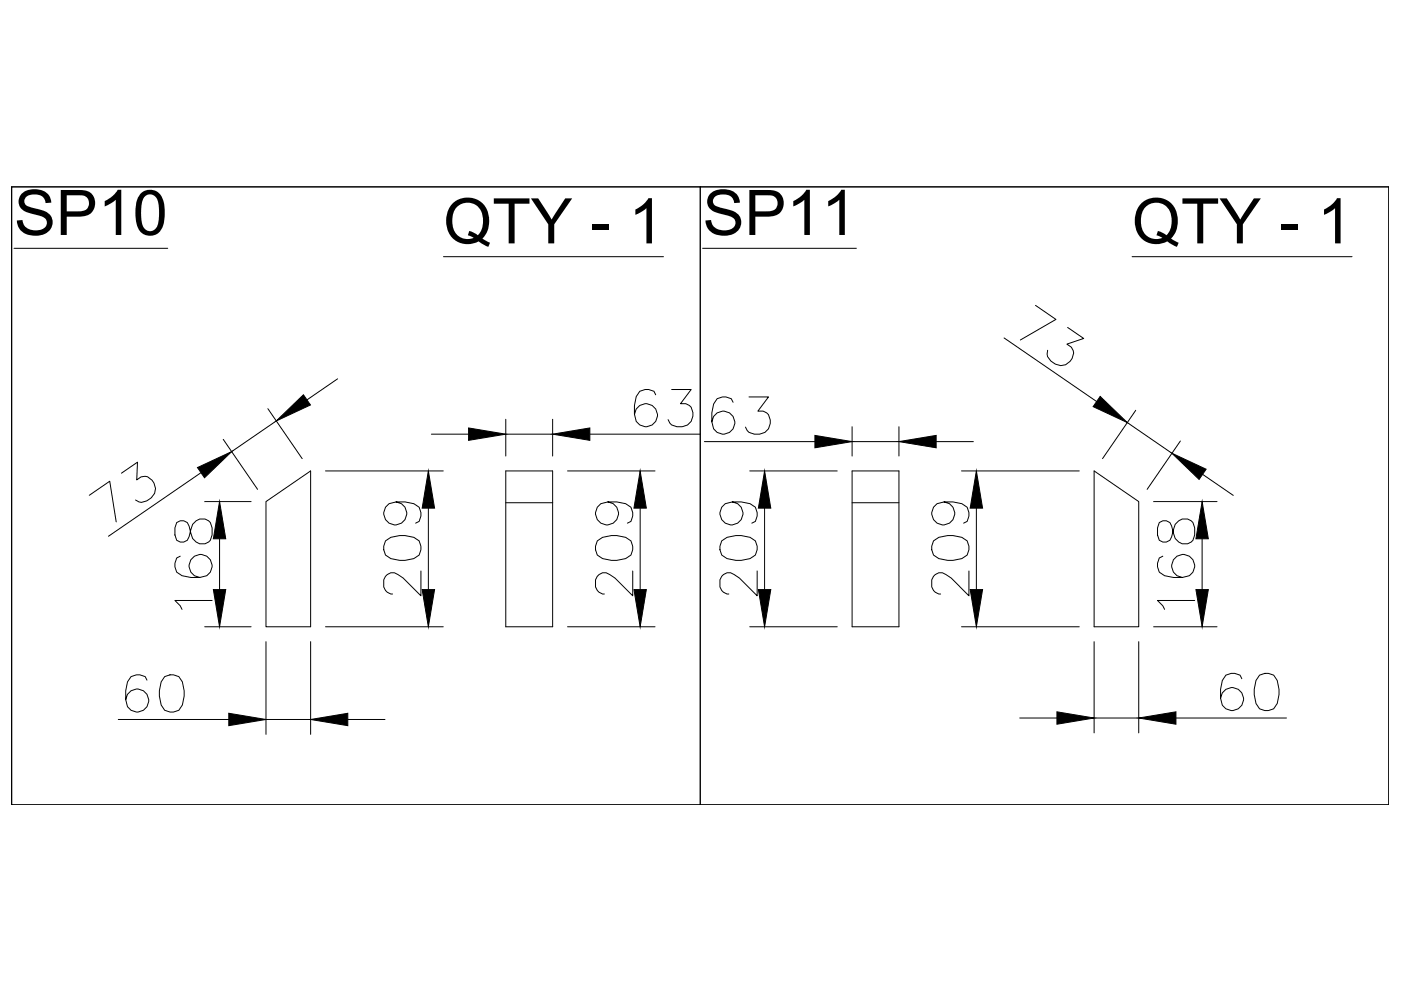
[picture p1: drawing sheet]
<svg xmlns="http://www.w3.org/2000/svg" width="594mm" height="420mm" viewBox="0 0 594 420" stroke-linecap="round" stroke-linejoin="round" font-family="sans-serif">
<defs><g id="words">
<g font-size="26.7">
<text x="5.9" y="99.6">SP10</text>
<text x="297.9" y="99.6">SP11</text>
<text x="188" y="103.2">QTY - 1</text>
<text x="480" y="103.2">QTY - 1</text>
</g>
</g></defs>
<!-- layer: 0 -->
<g fill="none" stroke="#000" stroke-width=".42">
<path d="M4.9 79.2h292v262h-292v-262h584v262h-584zM296.9 79.2h292v262h-292zM588.9 79.2h.1M5.9 105.3h65.2M188 108.8h93.3M297.9 105.3h65.2M480 108.8h93.3M439.1 129.5l8.7 5.9-15.2 8.8M452.7 138.8l6.8 4.7-7.1 2.4a4.3 4.3 0 0 1 1.4 7.3 5.3 5.3 0 0 1-8.2-.1l-1.4-1.9-.2-1 .2-1.7M425.8 143.3l39.2 26.9M113.6 173.3l14.5 21.2M117.2 178.5l-19 13"/>
<path d="M143.2 160.6l-13 8.9M214.5 177.8v15.6M234.3 177.8v15.6M278.1 167.4l-.8-1.5-2.3-.8h-1.5l-2.2 .8-1.5 2.2-.8 3.8v3.8l.8 3a4.9 4.9 0 0 0 7.9 .5 4.9 4.9 0 0 0-1.9-7.7 4.9 4.9 0 0 0-6.8 4.2M284.8 165.1h8.3l-4.5 6.1a4.3 4.3 0 0 1 5.2 5.2 5.8 5.8 0 0 1-9.7 3l-.8-1.5M310.9 170.6l-.8-1.6-2.3-.7h-1.5l-2.2 .7-1.5 2.3-.8 3.8v3.7l.8 3a4.9 4.9 0 0 0 7.9 .5 4.9 4.9 0 0 0-1.9-7.6 4.9 4.9 0 0 0-6.8 4.1M317.6 168.3h8.3l-4.5 6a4.3 4.3 0 0 1 5.2 5.3 5.8 5.8 0 0 1-9.7 3l-.8-1.5M478 179.2l18.9 13M481.6 174l-14.1 20.5M94.7 186.3l14.5 21.2M138 199.7h49.9M182.9 184.1h15.8"/>
<path d="M214.5 199.7h19.8v66h-19.8zM214.5 184.1h19.8M240.7 199.7h37.1M250.1 184.1h46.9M298.7 187.2h46.9M317.9 199.7h37.1M361.3 199.7h19.9v66h-19.9zM361.3 180.9v12.5M361.3 187.2h19.9M381.2 180.9v12.5M397 187.2h15.7M407.7 199.7h49.9"/>
<path d="M463.9 199.7l19 13v53h-19zM500.5 187l-14.1 20.5M37.9 210l8.6-6 2.8 17.3M51.5 200.6l6.8-4.6-.3 7.5a4.3 4.3 0 0 1 7.3 1.3 5.8 5.8 0 0 1-6.4 8l-1.4-.8M85.2 200.4l-39.2 27M86.8 212.7h19.7M112.8 212.7l18.9-13v66h-18.9zM168 212.8a4.9 4.9 0 0 1 4.1 6.7 4.9 4.9 0 0 1-7.6 1.9 4.9 4.9 0 0 1 .5-7.8l3-.8h3.7l3.8 .8 2.2 1.5 .8 2.2v1.5l-.8 2.3-1.5 .7M181.6 215.4v34.6M214.5 213.1h19.8M257.8 212.8a4.9 4.9 0 0 1 4.1 6.7 4.9 4.9 0 0 1-7.6 1.9 4.9 4.9 0 0 1 .5-7.8l3-.8h3.7l3.8 .8 2.2 1.5 .8 2.2v1.5l-.8 2.3-1.5 .7M271.4 215.4v34.6"/>
<path d="M310.5 212.8a4.9 4.9 0 0 1 4.2 6.7 4.9 4.9 0 0 1-7.7 1.9 4.9 4.9 0 0 1 .5-7.8l3-.8h3.8l3.8 .8 2.2 1.5 .8 2.2v1.5l-.8 2.3-1.5 .7M324.2 215.4v34.6M361.3 213.1h19.9M400.4 212.8a4.9 4.9 0 0 1 4.1 6.7 4.9 4.9 0 0 1-7.7 1.9 4.9 4.9 0 0 1 .5-7.8l3.1-.8h3.7l3.8 .8 2.2 1.5 .8 2.2v1.5l-.8 2.3-1.5 .7M414 215.4v34.6M489.2 212.7h26.9M509.9 201.1l13.1 8.9M74.9 221.6l-.7 2.2v3l.7 2.3a3.2 3.2 0 0 0 5.3-1.5l.7-3a4.7 4.7 0 0 1 3.1-4.4 4.7 4.7 0 0 1 5.2 1.4 7.3 7.3 0 0 1-.8 8.2 4.8 4.8 0 0 1-7.5-3.7l-.7-3a3.2 3.2 0 0 0-5.3-1.5zM76.4 235.8l-1.5 .8-.7 2.2v1.5l.7 2.3 2.3 1.5 3.7 .7h3.8l3-.7a4.9 4.9 0 0 0 .5-7.9 4.9 4.9 0 0 0-7.7 1.9 4.9 4.9 0 0 0 4.2 6.7M93.1 228.4v21.6M163.5 229.3l2.2-1.5 3.8-.7h2.2l3.8 .7 2.2 1.5 .8 2.3v1.5l-.8 2.2-2.2 1.5-3.8 .8h-2.2l-3.8-.8-2.2-1.5-.8-2.2v-1.5zM253.3 229.3l2.2-1.5 3.8-.7h2.2l3.8 .7 2.2 1.5 .8 2.3v1.5l-.8 2.2-2.2 1.5-3.8 .8h-2.2l-3.8-.8-2.2-1.5-.8-2.2v-1.5z"/>
<path d="M306 229.3l2.3-1.5 3.7-.7h2.3l3.8 .7 2.2 1.5 .8 2.3v1.5l-.8 2.2-2.2 1.5-3.8 .8h-2.3l-3.7-.8-2.3-1.5-.7-2.2v-1.5zM395.8 229.3l2.3-1.5 3.8-.7h2.2l3.8 .7 2.2 1.5 .8 2.3v1.5l-.8 2.2-2.2 1.5-3.8 .8h-2.2l-3.8-.8-2.3-1.5-.7-2.2v-1.5zM491.6 221.6l-.8 2.2v3l.8 2.3a3.2 3.2 0 0 0 5.2-1.5l.8-3a4.7 4.7 0 0 1 3.1-4.4 4.7 4.7 0 0 1 5.1 1.4 7.3 7.3 0 0 1-.7 8.2 4.8 4.8 0 0 1-7.5-3.7l-.8-3a3.2 3.2 0 0 0-5.2-1.5zM493.1 235.8l-1.5 .8-.8 2.2v1.5l.8 2.3 2.2 1.5 3.8 .7h3.7l3-.7a4.9 4.9 0 0 0 .6-7.9 4.9 4.9 0 0 0-7.7 1.9 4.9 4.9 0 0 0 4.1 6.7M509.8 228.4v21.6M89.9 254.6h-15.7l2.2 2.2 .8 1.5M178.5 242.1v10.5l-7.5-7.5-2.3-1.5a3.7 3.7 0 0 0-6 2.2v3a3.9 3.9 0 0 0 3.8 3.1M268.3 242.1v10.5l-7.5-7.5-2.3-1.5a3.7 3.7 0 0 0-6 2.2v3a3.9 3.9 0 0 0 3.8 3.1M321.1 242.1v10.5l-7.6-7.5-2.2-1.5a3.7 3.7 0 0 0-6 2.2v3a3.9 3.9 0 0 0 3.7 3.1M410.9 242.1v10.5l-7.5-7.5-2.3-1.5a3.7 3.7 0 0 0-6 2.2v3a3.9 3.9 0 0 0 3.8 3.1M506.6 254.6h-15.8l2.3 2.2 .7 1.5M86.8 265.7h19.7"/>
<path d="M112.8 272v39.4M131.7 272v39.4M138 265.7h49.9M240.7 265.7h37.1M317.9 265.7h37.1M407.7 265.7h49.9M463.9 272v38.7M482.9 272v38.7M489.2 265.7h26.9M62.3 288.4l-.7-1.5-2.3-.8h-1.5l-2.2 .8-1.5 2.2-.8 3.8v3.7l.8 3a4.9 4.9 0 0 0 7.9 .5 4.9 4.9 0 0 0-2-7.6 4.9 4.9 0 0 0-6.7 4.1M69.8 286.9l2.3-.8h1.5l2.2 .8 1.5 2.2 .8 3.8v2.2l-.8 3.8-1.5 2.2-2.2 .8h-1.5l-2.3-.8-1.5-2.2-.7-3.8v-2.2l.7-3.8zM526.6 287.8l-.8-1.6-2.2-.7h-1.5l-2.3 .7-1.5 2.3-.7 3.8v3.7l.7 3a4.9 4.9 0 0 0 7.9 .5 4.9 4.9 0 0 0-1.9-7.7 4.9 4.9 0 0 0-6.7 4.2"/>
<path d="M534.1 286.2l2.2-.7h1.5l2.3 .7 1.5 2.3 .7 3.8v2.2l-.7 3.8-1.5 2.2-2.3 .8h-1.5l-2.2-.8-1.5-2.2-.8-3.8v-2.2l.8-3.8zM50.2 305h46.8M112.8 305h18.9M147.5 305h15.8M432.4 304.4h15.8M463.9 304.4h19M498.6 304.4h46.9M588.9 341.2h.1"/>
</g>
<g fill="#000" stroke="#000" stroke-width=".42">
<path d="M117.2 178.5l11.5-11.1 2.9 4.3zM466.5 168.1l11.5 11.1-14.5-6.8zM83.7 198.2l14.5-6.7-11.5 11.1zM198.7 181.4l15.8 2.7-15.8 2.6zM234.3 184.1l15.8-2.7v5.3zM345.6 184.6l15.7 2.6-15.7 2.7zM381.2 187.2l15.8-2.6v5.3zM496.9 192.2l14.5 6.7-2.9 4.4zM181.6 199.7l2.7 15.7h-5.3zM271.4 199.7l2.7 15.7h-5.3zM324.2 199.7l2.6 15.7h-5.2zM414 199.7l2.7 15.7h-5.3z"/>
<path d="M93.1 212.7l2.6 15.7h-5.2zM509.8 212.7l2.6 15.7h-5.3zM90.5 250h5.2l-2.6 15.7zM179 250h5.3l-2.7 15.7zM268.8 250h5.3l-2.7 15.7zM321.6 250h5.2l-2.6 15.7zM411.4 250h5.3l-2.7 15.7zM507.1 250h5.3l-2.6 15.7zM97 302.4l15.8 2.6-15.8 2.7zM131.7 305l15.8-2.6v5.3zM448.2 301.8l15.7 2.6-15.7 2.7zM482.9 304.4l15.7-2.6v5.3z"/>
</g>
<use href="#words"/>
</svg>
